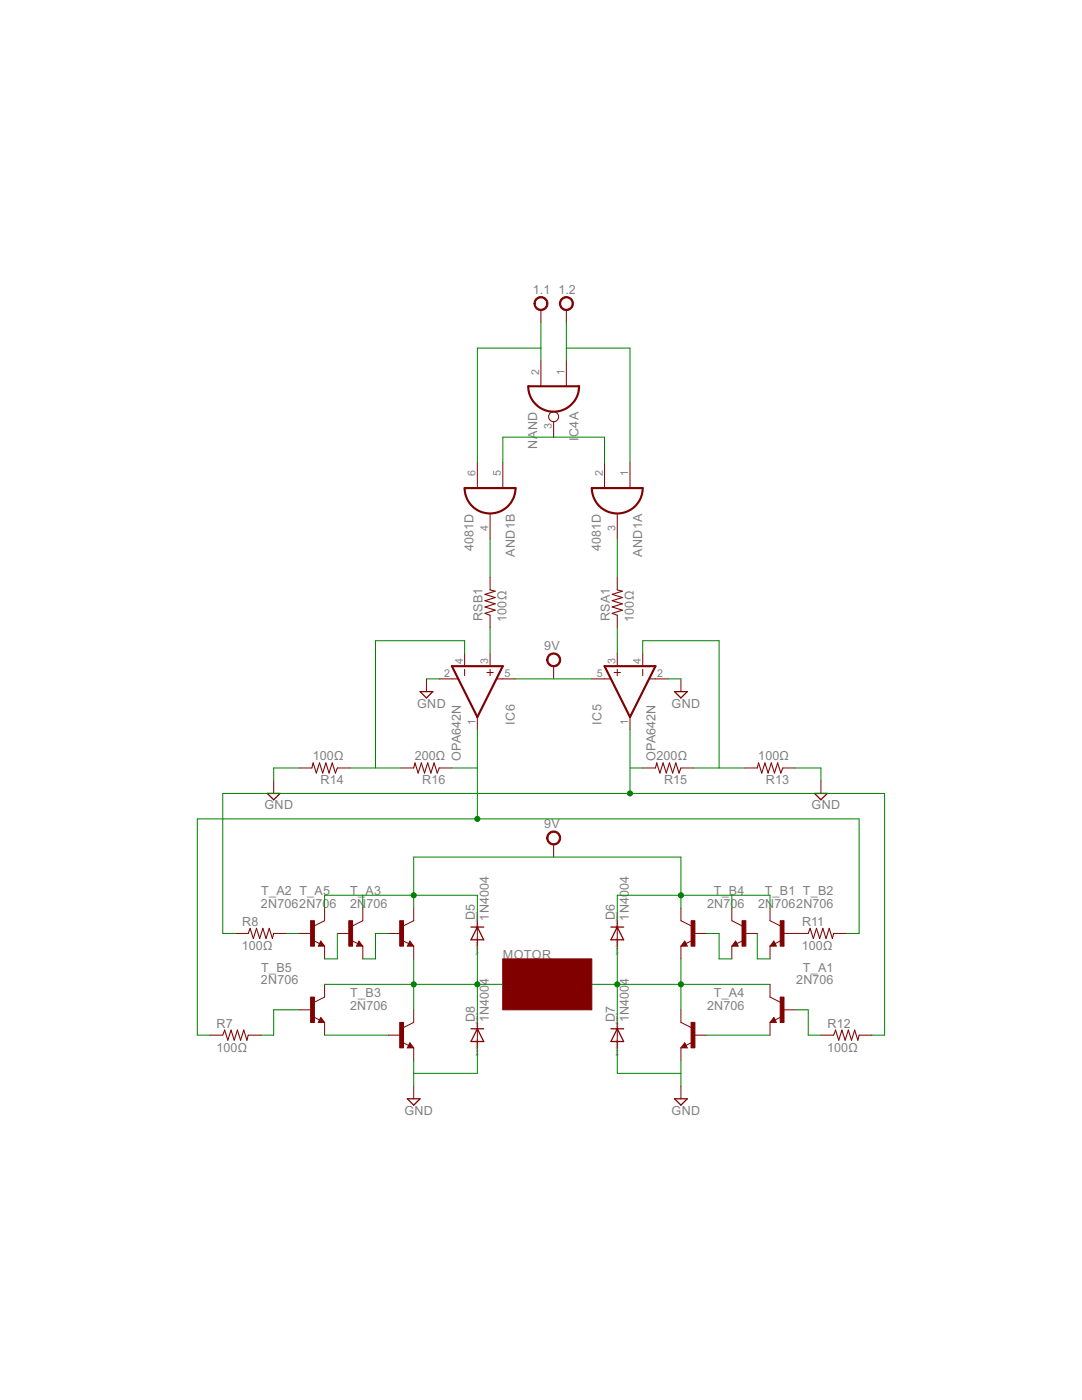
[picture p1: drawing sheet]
<svg xmlns="http://www.w3.org/2000/svg" width="216mm" height="279mm" viewBox="0 0 216 279" stroke-linecap="round" stroke-linejoin="round" font-family="sans-serif">
<defs><g id="words">
<g font-size="2.8" fill="#808080">
<text x="106.4" y="58.7">1.1</text>
<text x="111.4" y="58.7">1.2</text>
<text x="107.2" y="89.5" transform="rotate(-90 107.2 89.5)">NAND</text>
<text x="115.4" y="87.9" transform="rotate(-90 115.4 87.9)">I</text>
<text x="115.4" y="87.2" transform="rotate(-90 115.4 87.2)">C4A</text>
<text x="94.5" y="110" transform="rotate(-90 94.5 110)">4081D</text>
<text x="102.7" y="111.1" transform="rotate(-90 102.7 111.1)">AND1B</text>
<text x="119.9" y="110" transform="rotate(-90 119.9 110)">4081D</text>
<text x="128.1" y="111.1" transform="rotate(-90 128.1 111.1)">AND1A</text>
<text x="96.3" y="124" transform="rotate(-90 96.3 124)">RSB1</text>
<text x="101.1" y="124.1" transform="rotate(-90 101.1 124.1)">100Ω</text>
<text x="121.7" y="124" transform="rotate(-90 121.7 124)">RSA1</text>
<text x="126.5" y="124.1" transform="rotate(-90 126.5 124.1)">100Ω</text>
<text x="108.6" y="129.8">9V</text>
<text x="83.2" y="141.2">GND</text>
<text x="134" y="141.2">GND</text>
<text x="102.7" y="144.6" transform="rotate(-90 102.7 144.6)">IC6</text>
<text x="120" y="144.6" transform="rotate(-90 120 144.6)">IC5</text>
<text x="62.4" y="151.7">100Ω</text>
<text x="82.8" y="151.7">200Ω</text>
<text x="91.9" y="152" transform="rotate(-90 91.9 152)">OPA642N</text>
<text x="130.8" y="152" transform="rotate(-90 130.8 152)">OPA642N</text>
<text x="131" y="151.7">200Ω</text>
<text x="151.3" y="151.7">100Ω</text>
<text x="52.8" y="161.5">GND</text>
<text x="63.9" y="156.5">R14</text>
<text x="84.3" y="156.5">R16</text>
<text x="132.5" y="156.5">R15</text>
<text x="152.8" y="156.5">R13</text>
<text x="161.9" y="161.5">GND</text>
<text x="108.6" y="165.3">9V</text>
<text x="52.1" y="178.7">T_A2 T_A5</text>
<text x="69.9" y="178.7">T_A3</text>
<text x="142.4" y="178.7">T_B4</text>
<text x="152.6" y="178.7">T_B1 T_B2</text>
<text x="48.3" y="184.8">R8</text>
<text x="52.1" y="181.2">2N7062N706</text>
<text x="69.9" y="181.2">2N</text>
<text x="73.1" y="181.2">706</text>
<text x="94.8" y="183.7" transform="rotate(-90 94.8 183.7)">D5</text>
<text x="97.6" y="183.7" transform="rotate(-90 97.6 183.7)">1N4004</text>
<text x="122.7" y="183.7" transform="rotate(-90 122.7 183.7)">D6</text>
<text x="125.5" y="183.7" transform="rotate(-90 125.5 183.7)">1N4004</text>
<text x="141.1" y="181.2">2N706</text>
<text x="151.3" y="181.2">2N</text>
<text x="154.5" y="181.2">7062N706</text>
<text x="160" y="184.8">R11</text>
<text x="48.3" y="189.6">100Ω</text>
<text x="100.4" y="191.4">MOTOR</text>
<text x="160" y="189.6">100Ω</text>
<text x="52.1" y="196.4">2N706</text>
<text x="52.1" y="193.9">T_B5</text>
<text x="158.9" y="196.4">2N706</text>
<text x="160.2" y="193.9">T_A1</text>
<text x="69.9" y="201.5">2N706</text>
<text x="69.9" y="199">T_B3</text>
<text x="141.1" y="201.5">2N706</text>
<text x="142.4" y="199">T_A4</text>
<text x="43.2" y="209.9">100Ω</text>
<text x="43.2" y="205.1">R7</text>
<text x="94.8" y="204" transform="rotate(-90 94.8 204)">D8</text>
<text x="97.6" y="204.1" transform="rotate(-90 97.6 204.1)">1N4004</text>
<text x="122.7" y="204" transform="rotate(-90 122.7 204)">D7</text>
<text x="125.5" y="204.1" transform="rotate(-90 125.5 204.1)">1N4004</text>
<text x="165.1" y="209.9">100Ω</text>
<text x="165.1" y="205.1">R12</text>
<text x="80.7" y="222.5">GND</text>
<text x="134" y="222.5">GND</text>
</g>
<g font-size="2.4" fill="#808080">
<text x="107.6" y="74.8" transform="rotate(-90 107.6 74.8)">2</text>
<text x="112.7" y="74.8" transform="rotate(-90 112.7 74.8)">1</text>
<text x="110.1" y="85.7" transform="rotate(-90 110.1 85.7)">3</text>
<text x="94.9" y="95.1" transform="rotate(-90 94.9 95.1)">6</text>
<text x="100" y="95.1" transform="rotate(-90 100 95.1)">5</text>
<text x="120.3" y="95.1" transform="rotate(-90 120.3 95.1)">2</text>
<text x="125.4" y="95.1" transform="rotate(-90 125.4 95.1)">1</text>
<text x="97.4" y="106" transform="rotate(-90 97.4 106)">4</text>
<text x="122.8" y="106" transform="rotate(-90 122.8 106)">3</text>
<text x="88.6" y="135.1">2</text>
<text x="92.3" y="132.6" transform="rotate(-90 92.3 132.6)">4</text>
<text x="97.4" y="132.6" transform="rotate(-90 97.4 132.6)">3</text>
<text x="100.7" y="135.1">5</text>
<text x="119.1" y="135.1">5</text>
<text x="122.8" y="132.6" transform="rotate(-90 122.8 132.6)">3</text>
<text x="127.9" y="132.6" transform="rotate(-90 127.9 132.6)">4</text>
<text x="131.1" y="135.1">2</text>
<text x="94.9" y="144.7" transform="rotate(-90 94.9 144.7)">1</text>
<text x="125.4" y="144.7" transform="rotate(-90 125.4 144.7)">1</text>
</g>
<g font-size=".7" fill="#800080">
<text x="95.4" y="185.4" transform="rotate(-90 95.4 185.4)">SpiceOrder 2</text>
<text x="123.4" y="185.4" transform="rotate(-90 123.4 185.4)">SpiceOrder 2</text>
<text x="95.4" y="190.5" transform="rotate(-90 95.4 190.5)">SpiceOrder</text>
<text x="95.4" y="187.4" transform="rotate(-90 95.4 187.4)">1</text>
<text x="123.4" y="190.5" transform="rotate(-90 123.4 190.5)">SpiceOrder</text>
<text x="123.4" y="187.4" transform="rotate(-90 123.4 187.4)">1</text>
<text x="95.4" y="207.7" transform="rotate(-90 95.4 207.7)">1</text>
<text x="95.4" y="205.8" transform="rotate(-90 95.4 205.8)">SpiceOrder 2</text>
<text x="123.4" y="207.7" transform="rotate(-90 123.4 207.7)">1</text>
<text x="123.4" y="205.8" transform="rotate(-90 123.4 205.8)">SpiceOrder 2</text>
<text x="95.4" y="210.8" transform="rotate(-90 95.4 210.8)">SpiceOrder</text>
<text x="123.4" y="210.8" transform="rotate(-90 123.4 210.8)">SpiceOrder</text>
</g>
</g></defs>
<g fill="#800000" stroke="#800000" stroke-width=".2">
<path d="M100.3 191.4h17.8v10.1h-17.8z"/>
<path d="M79.8 183.7h.7v5.1h-.7z"/>
<path d="M79.8 204h.7v5.1h-.7z"/>
<path d="M137.9 183.7h.8v5.1h-.8z"/>
<path d="M137.9 204h.8v5.1h-.8z"/>
<path d="M148.1 183.7h.7v5.1h-.7z"/>
<path d="M155.7 183.7h.7v5.1h-.7z"/>
<path d="M155.7 199h.7v5.1h-.7z"/>
<path d="M62 183.7h.7v5.1h-.7z"/>
<path d="M69.6 183.7h.8v5.1h-.8z"/>
<path d="M62 199h.7v5.1h-.7z"/>
</g>
<g fill="none" stroke="#800000" stroke-width=".2">
<path d="M107.9 61.8v2.6M107.9 72v5.1M113 61.8v2.6M113 72v5.1M95.2 92.3v5.1M100.3 92.3v5.1M110.5 84.2v3M120.6 92.3v5.1M125.7 92.3v5.1M97.8 102.5v5.1M97.8 115.2v2.5M123.2 102.5v5.1"/>
<path d="M123.2 115.2v2.5M85.1 135.5v2.5M87.6 135.5h3.7M92.7 130.4v2.5M92.7 133.6v1.3M97.2 134.2h1.2M97.8 122.8v2.5M97.8 130.4v2.5M97.8 133.6v1.3M99.1 135.5h3.8M110.5 132.9v2.6M118.1 135.5h3.7"/>
<path d="M122.5 134.2h1.3M123.2 122.8v2.5M123.2 130.4v2.5M123.2 133.6v1.3M128.2 130.4v2.5M128.2 133.6v1.3M129.6 135.5h3.7M135.9 135.5v2.5M54.6 155.8v2.5M59.7 153.3h2.5M67.3 153.3h2.5M80 153.3h2.5"/>
<path d="M87.6 153.3h2.6M95.2 143.1v2.5M125.7 143.1v2.5M128.2 153.3h2.6M135.9 153.3h2.5M148.6 153.3h2.5M156.2 153.3h2.5M163.8 155.8v2.5M110.5 168.5v2.5M47 186.3h2.5M54.6 186.3h2.5M59.7 186.3h2.5"/>
<path d="M62.5 187.7l1.3 .6M64 187.8l.8 1h-1.3zM64.8 181.2v2.5l-2.1 1.1M64.8 188.8v2.6M64.8 196.4v2.6l-2.1 1M67.3 186.3h2.5M70.2 187.7l1.2 .6M71.6 187.8l.8 1h-1.3zM72.4 181.2v2.5l-2 1.1M72.4 188.8v2.6M77.5 186.3h2.5M80.3 187.7l1.3 .6"/>
<path d="M81.8 187.8l.7 1h-1.2zM82.5 181.2v2.5l-2 1.1M82.5 188.8v2.6M95.2 183.7v5.1M123.2 183.7v5.1M135.9 181.2v2.5l2 1.1M135.9 188.8v2.6M136.6 187.8l.5 1h-1.2zM138.1 187.7l-1.2 .6M138.4 186.3h2.5M146 181.2v2.5l2.1 1.1M146 188.8v2.6"/>
<path d="M146.8 187.8l.5 1h-1.3zM148.3 187.7l-1.3 .6M148.6 186.3h2.5M153.6 181.2v2.5l2.1 1.1M153.6 188.8v2.6M153.6 196.4v2.6l2.1 1M154.4 187.8l.5 1h-1.3zM155.9 187.7l-1.3 .6M156.2 186.3h5.1M166.3 186.3h2.6M41.9 206.6h2.5M49.5 206.6h2.6"/>
<path d="M59.7 201.5h2.5M62.5 202.9l1.3 .7M64 203.1l.8 .9h-1.3zM64.8 204v2.6M77.5 206.6h2.5M80.3 208l1.3 .6M81.8 208.1l.7 1h-1.2zM82.5 201.5v2.5l-2 1.1M82.5 209.1v2.6M82.5 216.7v2.6M95.2 204v5.1M123.2 204v5.1"/>
<path d="M135.9 201.5v2.5l2 1.1M135.9 209.1v2.6M135.9 216.7v2.6M136.6 208.1l.5 1h-1.2zM138.1 208l-1.2 .6M138.4 206.6h2.5M153.6 204v2.6M154.4 203.1l.5 .9h-1.3zM155.9 202.9l-1.3 .7M156.2 201.5h2.5M163.8 206.6h2.5M171.4 206.6h2.6"/>
<circle cx="110.5" cy="83.2" r=".99"/>
</g>
<g fill="none" stroke="#800000" stroke-width=".25">
<path d="M83.8 138h2.6l-1.3 1.3zM134.6 138h2.5l-1.2 1.3zM53.3 158.3h2.6l-1.3 1.3zM162.5 158.3h2.6l-1.3 1.3zM64 188.3l.1 .3h-.3l.2-.5 .5 .6h-.7M71.6 188.3l.2 .3h-.4l.2-.5 .5 .6h-.7M81.8 188.3l.1 .3h-.4l.3-.5 .5 .6h-.8M94 185h2.5M95.2 185l1.3 2.6h-2.5zM121.9 185h2.5M123.2 185l1.2 2.6h-2.5zM136.6 188.3l-.1 .3h.4l-.3-.5-.5 .6h.8"/>
<path d="M146.8 188.3l-.1 .3h.3l-.2-.5-.5 .6h.7M154.4 188.3l-.1 .3h.4l-.3-.5-.5 .6h.8M64 203.5l.1 .3h-.3l.2-.5 .5 .6h-.7M81.3 219.3h2.5l-1.3 1.3zM81.8 208.6l.1 .3h-.4l.3-.5 .5 .6h-.8M94 205.3h2.5M95.2 205.3l1.3 2.6h-2.5zM121.9 205.3h2.5M123.2 205.3l1.2 2.6h-2.5zM134.6 219.3h2.5l-1.2 1.3zM136.6 208.6l-.1 .3h.4l-.3-.5-.5 .6h.8M154.4 203.5l-.1 .3h.4l-.3-.5-.5 .6h.8"/>
</g>
<path d="M97.8 117.7l1 .3-2 .6 2 .7-2 .6 2 .6-2 .6 2 .7-2 .6 1 .4M123.2 117.7l1 .3-2 .6 2 .7-2 .6 2 .6-2 .6 2 .7-2 .6 1 .4M62.2 153.3l.3-1 .6 2 .7-2 .6 2 .6-2 .7 2 .6-2 .6 2 .4-1M82.5 153.3l.3-1 .6 2 .7-2 .6 2 .6-2 .7 2 .6-2 .6 2 .4-1M130.8 153.3l.2-1 .7 2 .6-2 .6 2 .7-2 .6 2 .7-2 .6 2 .4-1M151.1 153.3l.3-1 .6 2 .6-2 .7 2 .6-2 .6 2 .7-2 .6 2 .4-1M49.5 186.3l.4-1 .6 2 .7-2 .6 2 .7-2 .6 2 .6-2 .7 2 .2-1M161.3 186.3l.3-1 .7 2 .6-2 .7 2 .6-2 .6 2 .7-2 .6 2 .2-1M44.4 206.6l.4-1 .7 2 .6-2 .6 2 .7-2 .6 2 .6-2 .7 2 .2-1M166.3 206.6l.4-1 .7 2 .6-2 .6 2 .7-2 .6 2 .6-2 .7 2 .2-1" fill="none" stroke="#800000" stroke-width=".21"/>
<g fill="#800000" stroke="#800000" stroke-width=".2">
<path d="M106.9 59.6a1.4 1.4 0 0 1 2.2 .2 1.4 1.4 0 0 1-.8 2.1 1.4 1.4 0 0 1-1.7-1.3h.2a1.14 1.14 0 0 1 1.7-1 1.14 1.14 0 0 1 .1 2 1.14 1.14 0 0 1-1.8-.7v-.3h-.2z" fill-rule="evenodd"/>
<path d="M112 59.6a1.4 1.4 0 0 1 2.2 .3 1.4 1.4 0 0 1-.8 2 1.4 1.4 0 0 1-1.8-1.3h.3a1.15 1.15 0 0 1 1.6-1.1 1.15 1.15 0 0 1 .3 1.9 1.15 1.15 0 0 1-1.9-.5v-.3h-.3z" fill-rule="evenodd"/>
<path d="M109.5 130.7a1.4 1.4 0 0 1 2.2 .3 1.4 1.4 0 0 1-.9 2 1.4 1.4 0 0 1-1.7-1.3h.2a1.15 1.15 0 0 1 1.6-1.1 1.15 1.15 0 0 1 .3 1.9 1.15 1.15 0 0 1-1.8-.5l-.1-.3h-.2z" fill-rule="evenodd"/>
<path d="M109.5 166.3a1.4 1.4 0 0 1 2.2 .2 1.4 1.4 0 0 1-.9 2.1 1.4 1.4 0 0 1-1.7-1.4h.2a1.15 1.15 0 0 1 1.6-1 1.15 1.15 0 0 1 .3 1.9 1.15 1.15 0 0 1-1.8-.6l-.1-.3h-.2z" fill-rule="evenodd"/>
</g>
<path d="M105.4 77.1h10.1a5.1 5.1 0 0 1-5 5.1 5.1 5.1 0 0 1-5.1-5.1zM92.7 97.4h10.2a5.1 5.1 0 0 1-5.1 5.1 5.1 5.1 0 0 1-5.1-5.1zM118.1 97.4h10.1a5.1 5.1 0 0 1-5 5.1 5.1 5.1 0 0 1-5.1-5.1zM90.2 132.9h10.1l-5.1 10.2zM120.6 132.9h10.2l-5.1 10.2z" fill="none" stroke="#800000" stroke-width=".42"/>
<g fill="none" stroke="#008000" stroke-width=".2">
<path d="M107.9 69.5h-12.7v22.8M107.9 64.4v7.6M113 69.5h12.7v22.8M113 64.4v7.6M100.3 92.3v-5.1h20.3v5.1M97.8 107.6v7.6M123.2 107.6v7.6M85.1 135.5h2.5M92.7 130.4v-2.5h-17.8v25.4M97.8 125.3v5.1M102.9 135.5h15.2M123.2 125.3v5.1"/>
<path d="M128.2 130.4v-2.5h15.3v25.4M133.3 135.5h2.6M59.7 153.3h-5.1v2.5M69.8 153.3h10.2M90.2 153.3h5M95.2 145.6v17.8M125.7 153.3h2.5M125.7 145.6v12.7M138.4 153.3h10.2M158.7 153.3h5.1v2.5M72.4 178.7v2.5M146 178.7v2.5"/>
<path d="M47 186.3h-2.6v-28h132.1v48.3h-2.5M57.1 186.3h2.6M64.8 181.2v-2.5h30.4v5M64.8 196.4h35.5M67.3 186.3v5.1h-2.5M77.5 186.3h-2.6v5.1h-2.5M82.5 181.2v-10.2h53.4v10.2M82.5 191.4v10.1M95.2 188.8v15.2M118.1 196.4h35.5M123.2 188.8v15.2M135.9 191.4v10.1"/>
<path d="M140.9 186.3h2.6v5.1h2.5M151.1 186.3v5.1h2.5M153.6 181.2v-2.5h-30.4v5M168.9 186.3h2.5v-22.9h-132v43.2h2.5M59.7 201.5h-5.1v5.1h-2.5M64.8 206.6h12.7M82.5 211.7v5M95.2 209.1v5.1h-12.7M123.2 209.1v5.1h12.7M135.9 211.7v5M140.9 206.6h12.7M158.7 201.5h2.6v5.1h2.5"/>
</g>
<g fill="#008000" stroke="#008000" stroke-width=".2">
<circle cx="82.5" cy="178.7" r=".51"/>
<circle cx="135.9" cy="178.7" r=".51"/>
<circle cx="123.2" cy="196.4" r=".51"/>
<circle cx="135.9" cy="196.4" r=".51"/>
<circle cx="95.2" cy="196.4" r=".51"/>
<circle cx="82.5" cy="196.4" r=".51"/>
<circle cx="95.2" cy="163.4" r=".51"/>
<circle cx="125.7" cy="158.3" r=".51"/>
</g>
<use href="#words"/>
</svg>
